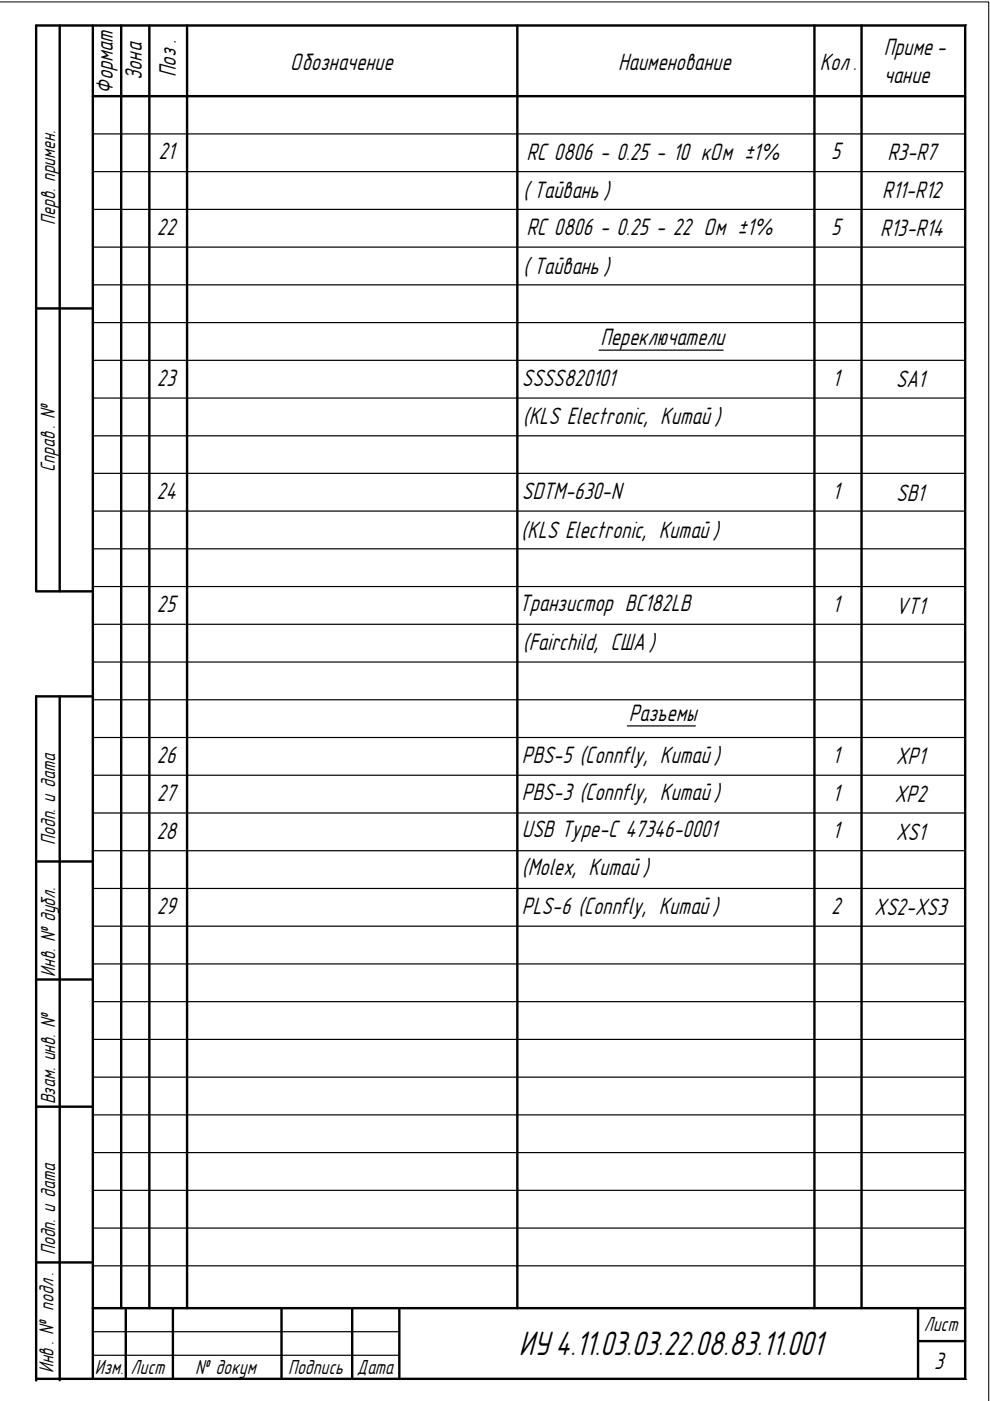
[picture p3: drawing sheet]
<svg xmlns="http://www.w3.org/2000/svg" width="210mm" height="297mm" viewBox="0 0 210 297" stroke-linecap="round" stroke-linejoin="round" font-family="sans-serif">
<defs><g id="words">
<text font-size="7.5" x="110" y="287.2">ИУ 4.11.03.03.22.08.83.11.001</text>
<g font-size="5.2">
<text x="187.4" y="11.8">Приме -</text>
<text x="30.1" y="16.9" transform="rotate(-90 30.1 16.9)">Зона</text>
<text x="37.3" y="16.3" transform="rotate(-90 37.3 16.3)">Поз .</text>
<text x="61.6" y="14.9">Обозначение</text>
<text x="131.1" y="14.9">Наименование</text>
<text x="173.8" y="14.9">Кол .</text>
<text x="187.4" y="17.6">чание</text>
<text x="23.9" y="19.8" transform="rotate(-90 23.9 19.8)">Формат</text>
<text x="33.6" y="33.8">21</text>
<text x="111.6" y="33.9">RC 0806 - 0.25 - 10 кОм ±1%</text>
<text x="176.2" y="33.8">5</text>
<text x="188.2" y="34">R3-R7</text>
<text x="110.9" y="42.1">( Тайвань )</text>
<text x="187.1" y="42">R11-R12</text>
<text x="33.3" y="49.8">22</text>
<text x="111.6" y="49.9">RC 0806 - 0.25 - 22 Ом ±1%</text>
<text x="176.2" y="49.8">5</text>
<text x="186.6" y="50">R13-R14</text>
<text x="110.9" y="58.1">( Тайвань )</text>
<text x="127.3" y="73.2">Переключатели</text>
<text x="33.3" y="81.8">23</text>
<text x="110.7" y="81.9">SSSS820101</text>
<text x="176.5" y="81.8">1</text>
<text x="189.9" y="82.2">SA1</text>
<text x="110.9" y="89.9">(KLS Electronic, Китай )</text>
<text x="33.1" y="105.8">24</text>
<text x="110.7" y="105.9">SDTM-630-N</text>
<text x="176.5" y="105.8">1</text>
<text x="190" y="106.2">SB1</text>
<text x="110.5" y="114">(KLS Electronic, Китай )</text>
<text x="33.3" y="129.8">25</text>
<text x="110.1" y="129.4">Транзистор BC182LB</text>
<text x="176.5" y="129.8">1</text>
<text x="189.9" y="130.1">VT1</text>
<text x="110.9" y="137.8">(Fairchild, США )</text>
<text x="133.3" y="152.9">Разъемы</text>
<text x="33.3" y="161.8">26</text>
<text x="110.7" y="161.7">PBS-5 (Connfly, Китай )</text>
<text x="176.5" y="161.8">1</text>
<text x="189.9" y="162.1">XP1</text>
<text x="33.3" y="169.8">27</text>
<text x="110.7" y="169.7">PBS-3 (Connfly, Китай )</text>
<text x="176.5" y="169.7">1</text>
<text x="189.7" y="170.1">XP2</text>
<text x="33.1" y="177.8">28</text>
<text x="110.7" y="177.5">USB Type-C 47346-0001</text>
<text x="176.5" y="177.7">1</text>
<text x="189.9" y="178.1">XS1</text>
<text x="110.7" y="185.6">(Molex, Китай )</text>
<text x="33.3" y="193.8">29</text>
<text x="110.7" y="193.7">PLS-6 (Connfly, Китай )</text>
<text x="176.2" y="193.7">2</text>
<text x="185.4" y="194.1">XS2-XS3</text>
<text x="198.1" y="290.2">3</text>
</g>
<g font-size="4.5">
<text x="11.7" y="47.7" transform="rotate(-90 11.7 47.7)">Перв. примен.</text>
<text x="11.6" y="100" transform="rotate(-90 11.6 100)">Справ . №</text>
<text x="11.7" y="179.2" transform="rotate(-90 11.7 179.2)">Подп. и дата</text>
<text x="11.7" y="207.2" transform="rotate(-90 11.7 207.2)">Инв. № дубл.</text>
<text x="11.7" y="234.2" transform="rotate(-90 11.7 234.2)">Взам. инв. №</text>
<text x="11.7" y="266.1" transform="rotate(-90 11.7 266.1)">Подп. и дата</text>
<text x="195.9" y="282.1">Лист</text>
<text x="11.3" y="291.2" transform="rotate(-90 11.3 291.2)">Инв . № подл .</text>
<text x="20.1" y="291.3">Изм.</text>
<text x="27.7" y="291.4">Лист</text>
<text x="41.4" y="291.3">№ докум</text>
<text x="61.1" y="291.3">Подпись</text>
<text x="75.7" y="291.2">Дата</text>
</g>
</g></defs>
<!-- layer: FORM -->
<g fill="none" stroke="#000" stroke-width=".51">
<path d="M25.7 5.4v272M31.7 5.4v272M39.7 5.4v272M109.7 5.4v272M172.7 5.4v272M182.7 5.4v272M19.7 20.4h184.9M26.7 277.4v14.9M36.7 277.4v14.9M59.7 277.4v14.9M74.7 277.4v14.9M84.7 277.4v14.9"/>
<path d="M7.7 292.3h196.9M194.6 284.3h10"/>
</g>
<g fill="none" stroke="#000" stroke-width=".25">
<path d="M19.7 36.4h184.9M19.7 28.4h184.9M19.7 52.4h184.9M19.7 44.4h184.9M19.7 76.4h184.9M19.7 68.4h184.9M19.7 60.4h184.9M19.7 92.4h184.9M19.7 84.4h184.9M19.7 116.4h184.9M19.7 108.4h184.9M19.7 100.4h184.9"/>
<path d="M19.7 132.4h184.9M19.7 124.4h184.9M19.7 156.4h184.9M19.7 148.4h184.9M19.7 140.4h184.9M19.7 172.4h184.9M19.7 164.4h184.9M19.7 196.4h184.9M19.7 188.4h184.9M19.7 180.4h184.9M19.7 212.4h184.9M19.7 204.4h184.9"/>
<path d="M19.7 236.4h184.9M19.7 228.4h184.9M19.7 220.4h184.9M19.7 244.4h184.9M19.7 252.4h184.9M19.7 260.4h184.9M19.7 268.4h184.9M19.7 287.3h65M19.7 282.3h65"/>
</g>
<!-- layer: NEVIDIM -->
<path d="M204.8 5.3h.1M7.6 292.8h.1M204.8 292.5h.1" fill="none" stroke="#000" stroke-width=".21"/>
<!-- layer: 0 -->
<path d="M12.7 5.4v120M19.7 5.4v286.9M7.7 65.4h12M19.7 125.4h-12v-120h196.9v286.9M12.7 147.6v145M19.7 147.6h-12v145M7.7 182.7h12M7.7 207.7h12M7.7 234.6h12M7.7 267.7h12M19.7 277.4h184.9M194.6 277.4v14.9" fill="none" stroke="#000" stroke-width=".51"/>
<path d="M127 74.2h26.3M7.7 147.6h.1M133 153.9h14.4" fill="none" stroke="#000" stroke-width=".25"/>
<path d="M0 .4h209.6v296.6" fill="none" stroke="#000" stroke-width=".21"/>
<use href="#words"/>
</svg>
